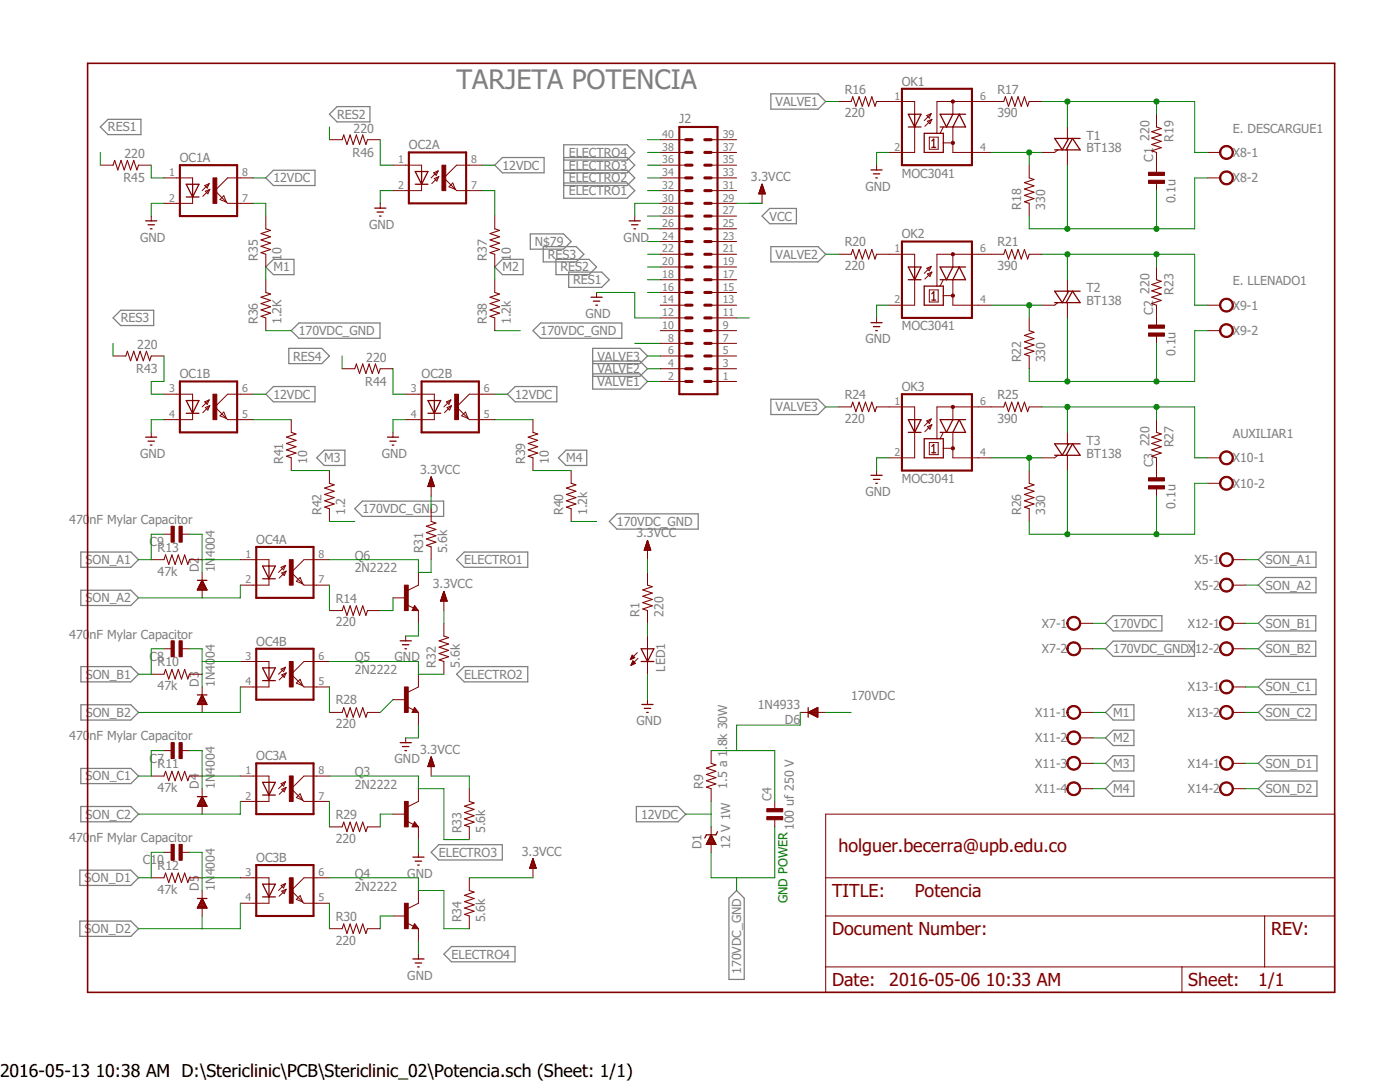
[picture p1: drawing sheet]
<svg xmlns="http://www.w3.org/2000/svg" width="279mm" height="216mm" viewBox="0 0 279 216" stroke-linecap="round" stroke-linejoin="round" font-family="sans-serif">
<defs><g id="words">
<text font-size="5.4" fill="#808080" x="91.1" y="17.7">TARJETA POTENCIA</text>
<g font-size="3.6" fill="#800000">
<text x="167.3" y="170.1">holguer.becerra@upb.edu.co</text>
<text x="166" y="179">TITLE:</text>
<text x="182.6" y="179">Potencia</text>
<text x="166" y="186.6">Document Number:</text>
<text x="253.7" y="186.6">REV:</text>
<text x="166" y="196.7">Date:</text>
<text x="177.5" y="196.7">2016-05-06</text>
<text x="196.8" y="196.7">10:33 AM</text>
<text x="237.1" y="196.7">Sheet:</text>
<text x="251.1" y="196.7">1/1</text>
</g>
<g font-size="3.5">
<text x="0" y="214.9">2016-05-13</text>
<text x="19.1" y="214.9">10:38 AM D:\Stericlinic\PCB\Stericlinic_02\Potencia.sch (Sheet: 1/1)</text>
</g>
<g font-size="2.5" fill="#808080">
<text x="180" y="17.1">OK1</text>
<text x="67.3" y="23.7">RES2</text>
<text x="154.8" y="21.1">VALVE1</text>
<text x="168.6" y="23.4">220</text>
<text x="168.6" y="18.7">R16</text>
<text x="199.1" y="23.4">390</text>
<text x="199.1" y="18.7">R17</text>
<text x="21.5" y="26.2">RES1</text>
<text x="70.6" y="26.5">220</text>
<text x="81.6" y="29.8">OC2A</text>
<text x="135.6" y="24.4">J2</text>
<text x="216.8" y="27.9">T1</text>
<text x="229.4" y="28.1" transform="rotate(-90 229.4 28.1)">220</text>
<text x="234.2" y="28.3" transform="rotate(-90 234.2 28.3)">R19</text>
<text x="246" y="26.5">E. DESCARGUE1</text>
<text x="24.8" y="31.6">220</text>
<text x="35.9" y="32.3">OC1A</text>
<text x="70.4" y="31.2">R46</text>
<text x="100.3" y="33.8">12VDC</text>
<text x="113.5" y="33.8">ELECTRO3</text>
<text x="113.5" y="31.3">ELECTRO4</text>
<text x="180" y="35.4">MOC3041</text>
<text x="216.8" y="30.4">BT138</text>
<text x="230.2" y="32.3" transform="rotate(-90 230.2 32.3)">C1</text>
<text x="246" y="31.3">X8-1</text>
<text x="24.7" y="36.3">R45</text>
<text x="54.6" y="36.4">12VDC</text>
<text x="113.5" y="38.9">ELECTRO1</text>
<text x="113.5" y="36.4">ELECTRO2</text>
<text x="149.9" y="36.1">3.3VCC</text>
<text x="172.7" y="38">GND</text>
<text x="203.8" y="41.8" transform="rotate(-90 203.8 41.8)">R18</text>
<text x="208.6" y="41.8" transform="rotate(-90 208.6 41.8)">330</text>
<text x="234.6" y="40.6" transform="rotate(-90 234.6 40.6)">0.1u</text>
<text x="246" y="36.4">X8-2</text>
<text x="73.7" y="45.7">GND</text>
<text x="153.6" y="44">VCC</text>
<text x="180" y="47.6">OK2</text>
<text x="28" y="48.2">GND</text>
<text x="51.4" y="52" transform="rotate(-90 51.4 52)">R35</text>
<text x="56.2" y="52" transform="rotate(-90 56.2 52)">10</text>
<text x="97.2" y="52" transform="rotate(-90 97.2 52)">R37</text>
<text x="101.9" y="52" transform="rotate(-90 101.9 52)">10</text>
<text x="106.7" y="49.1">N$79</text>
<text x="109.3" y="51.6">RES3</text>
<text x="124.5" y="48.2">GND</text>
<text x="154.8" y="51.6">VALVE2</text>
<text x="168.6" y="53.9">220</text>
<text x="168.6" y="49.1">R20</text>
<text x="199.1" y="53.9">390</text>
<text x="199.1" y="49.1">R21</text>
<text x="54.6" y="54.2">M1</text>
<text x="100.3" y="54.2">M2</text>
<text x="111.8" y="54.2">RES2</text>
<text x="114.4" y="56.7">RES1</text>
<text x="216.8" y="58.3">T2</text>
<text x="229.4" y="58.6" transform="rotate(-90 229.4 58.6)">220</text>
<text x="234.2" y="58.8" transform="rotate(-90 234.2 58.8)">R23</text>
<text x="246" y="57">E. LLENADO1</text>
<text x="24.1" y="64.3">RES3</text>
<text x="51.4" y="64.7" transform="rotate(-90 51.4 64.7)">R36</text>
<text x="56.2" y="64.7" transform="rotate(-90 56.2 64.7)">1.2K</text>
<text x="97.2" y="64.7" transform="rotate(-90 97.2 64.7)">R38</text>
<text x="101.9" y="64.7" transform="rotate(-90 101.9 64.7)">1.2k</text>
<text x="116.8" y="63.4">GND</text>
<text x="180" y="65.9">MOC3041</text>
<text x="216.8" y="60.9">BT138</text>
<text x="230.2" y="62.8" transform="rotate(-90 230.2 62.8)">C2</text>
<text x="246" y="61.8">X9-1</text>
<text x="27.4" y="69.6">220</text>
<text x="58.5" y="71.9">RES4</text>
<text x="59.6" y="66.9">170VDC_GND</text>
<text x="107.9" y="66.9">170VDC_GND</text>
<text x="119.2" y="71.9">VALVE3</text>
<text x="172.7" y="68.5">GND</text>
<text x="234.6" y="71" transform="rotate(-90 234.6 71)">0.1u</text>
<text x="246" y="66.9">X9-2</text>
<text x="27.2" y="74.4">R43</text>
<text x="35.9" y="75.5">OC1B</text>
<text x="72.9" y="77">R44</text>
<text x="73.1" y="72.2">220</text>
<text x="84.1" y="75.5">OC2B</text>
<text x="119.2" y="77">VALVE1</text>
<text x="119.2" y="74.5">VALVE2</text>
<text x="203.8" y="72.3" transform="rotate(-90 203.8 72.3)">R22</text>
<text x="208.6" y="72.3" transform="rotate(-90 208.6 72.3)">330</text>
<text x="54.6" y="79.6">12VDC</text>
<text x="102.8" y="79.6">12VDC</text>
<text x="154.8" y="82.1">VALVE3</text>
<text x="168.6" y="79.6">R24</text>
<text x="180" y="78.1">OK3</text>
<text x="199.1" y="79.6">R25</text>
<text x="168.6" y="84.4">220</text>
<text x="199.1" y="84.4">390</text>
<text x="216.8" y="88.8">T3</text>
<text x="229.4" y="89.1" transform="rotate(-90 229.4 89.1)">220</text>
<text x="234.2" y="89.3" transform="rotate(-90 234.2 89.3)">R27</text>
<text x="246" y="87.4">AUXILIAR1</text>
<text x="28" y="91.4">GND</text>
<text x="56.5" y="92.6" transform="rotate(-90 56.5 92.6)">R41</text>
<text x="61.3" y="92.6" transform="rotate(-90 61.3 92.6)">10</text>
<text x="64.7" y="92.2">M3</text>
<text x="76.2" y="91.4">GND</text>
<text x="83.8" y="94.5">3.3VCC</text>
<text x="104.8" y="92.6" transform="rotate(-90 104.8 92.6)">R39</text>
<text x="109.5" y="92.6" transform="rotate(-90 109.5 92.6)">10</text>
<text x="113" y="92.2">M4</text>
<text x="216.8" y="91.4">BT138</text>
<text x="230.2" y="93.3" transform="rotate(-90 230.2 93.3)">C3</text>
<text x="246" y="92.2">X10-1</text>
<text x="172.7" y="99">GND</text>
<text x="180" y="96.4">MOC3041</text>
<text x="234.6" y="101.5" transform="rotate(-90 234.6 101.5)">0.1u</text>
<text x="246" y="97.3">X10-2</text>
<text x="13.8" y="104.6">470</text>
<text x="17.9" y="104.6">nF Mylar Capacitor</text>
<text x="64.1" y="102.8" transform="rotate(-90 64.1 102.8)">R42</text>
<text x="68.9" y="102.8" transform="rotate(-90 68.9 102.8)">1.2</text>
<text x="72.3" y="102.4">170VDC_GND</text>
<text x="112.4" y="102.8" transform="rotate(-90 112.4 102.8)">R40</text>
<text x="117.2" y="102.8" transform="rotate(-90 117.2 102.8)">1.2k</text>
<text x="123.1" y="104.9">170VDC_GND</text>
<text x="127" y="107.2">3.3VCC</text>
<text x="203.8" y="102.8" transform="rotate(-90 203.8 102.8)">R26</text>
<text x="208.6" y="102.8" transform="rotate(-90 208.6 102.8)">330</text>
<text x="17.1" y="112.6">SON_A1</text>
<text x="29.9" y="109">C9</text>
<text x="31.5" y="110.1">R13</text>
<text x="42.9" y="111.2" transform="rotate(-90 42.9 111.2)">4004</text>
<text x="51.1" y="108.5">OC4A</text>
<text x="70.8" y="111.7">Q6</text>
<text x="84.5" y="110.4" transform="rotate(-90 84.5 110.4)">R31</text>
<text x="89.2" y="110.4" transform="rotate(-90 89.2 110.4)">5.6k</text>
<text x="92.7" y="112.6">ELECTRO1</text>
<text x="238.4" y="112.6">X5-1</text>
<text x="252.6" y="112.6">SON_A1</text>
<text x="31.5" y="114.8">47k</text>
<text x="39.7" y="114.2" transform="rotate(-90 39.7 114.2)">D2</text>
<text x="42.9" y="114.2" transform="rotate(-90 42.9 114.2)">1N</text>
<text x="70.8" y="114.2">2N2222</text>
<text x="86.4" y="117.4">3.3VCC</text>
<text x="238.4" y="117.6">X5-2</text>
<text x="252.6" y="117.6">SON_A2</text>
<text x="17.1" y="120.2">SON_A2</text>
<text x="67" y="125">220</text>
<text x="67" y="120.2">R14</text>
<text x="127.6" y="123.1" transform="rotate(-90 127.6 123.1)">R1</text>
<text x="132.4" y="123.1" transform="rotate(-90 132.4 123.1)">220</text>
<text x="207.9" y="125.3">X7-1</text>
<text x="222.2" y="125.3">170VDC</text>
<text x="237.1" y="125.3">X12-1</text>
<text x="252.6" y="125.3">SON_B1</text>
<text x="13.8" y="127.4">470</text>
<text x="17.9" y="127.4">nF Mylar Capacitor</text>
<text x="29.9" y="131.9">C8</text>
<text x="42.9" y="131.3" transform="rotate(-90 42.9 131.3)">04</text>
<text x="51.1" y="128.8">OC4B</text>
<text x="70.8" y="132">Q5</text>
<text x="78.7" y="132">GND</text>
<text x="207.9" y="130.3">X7-2</text>
<text x="222.2" y="130.3">170VDC_GNDX</text>
<text x="238.5" y="130.3">12-2</text>
<text x="252.6" y="130.3">SON_B2</text>
<text x="17.1" y="135.4">SON_B1</text>
<text x="31.5" y="137.7">47k</text>
<text x="31.5" y="132.9">R10</text>
<text x="39.7" y="137.1" transform="rotate(-90 39.7 137.1)">D3</text>
<text x="42.9" y="137.1" transform="rotate(-90 42.9 137.1)">1N40</text>
<text x="70.8" y="134.5">2N2222</text>
<text x="87" y="133.3" transform="rotate(-90 87 133.3)">R32</text>
<text x="91.8" y="133.3" transform="rotate(-90 91.8 133.3)">5.6k</text>
<text x="92.7" y="135.4">ELECTRO2</text>
<text x="132.8" y="134" transform="rotate(-90 132.8 134)">LED1</text>
<text x="237.1" y="138">X13-1</text>
<text x="252.6" y="138">SON_C1</text>
<text x="17.1" y="143">SON_B2</text>
<text x="67" y="140.6">R28</text>
<text x="151.2" y="141.4">1N4933</text>
<text x="169.9" y="139.6">170VDC</text>
<text x="206.6" y="143">X11-1</text>
<text x="222.2" y="143">M1</text>
<text x="237.1" y="143">X13-2</text>
<text x="252.6" y="143">SON_C2</text>
<text x="13.8" y="147.7">470</text>
<text x="17.9" y="147.7">nF Mylar Capacitor</text>
<text x="67" y="145.3">220</text>
<text x="127" y="144.7">GND</text>
<text x="145.1" y="149.7" transform="rotate(-90 145.1 149.7)">.8k 30W</text>
<text x="156.6" y="144.6">D6</text>
<text x="206.6" y="148.1">X11-2</text>
<text x="222.2" y="148.1">M2</text>
<text x="17.1" y="155.7">SON_C1</text>
<text x="29.9" y="152.2">C7</text>
<text x="31.5" y="153.3">R11</text>
<text x="42.9" y="154.4" transform="rotate(-90 42.9 154.4)">4004</text>
<text x="51.1" y="151.7">OC3A</text>
<text x="70.8" y="154.8">Q3</text>
<text x="78.7" y="152.3">GND</text>
<text x="83.8" y="150.4">3.3VCC</text>
<text x="206.6" y="153.2">X11-3</text>
<text x="222.2" y="153.2">M3</text>
<text x="237.1" y="153.2">X14-1</text>
<text x="252.6" y="153.2">SON_D1</text>
<text x="31.5" y="158">47k</text>
<text x="39.7" y="157.4" transform="rotate(-90 39.7 157.4)">D4</text>
<text x="42.9" y="157.4" transform="rotate(-90 42.9 157.4)">1N</text>
<text x="70.8" y="157.4">2N2222</text>
<text x="140.3" y="157.4" transform="rotate(-90 140.3 157.4)">R9</text>
<text x="145.1" y="157.4" transform="rotate(-90 145.1 157.4)">1.5 a 1</text>
<text x="154" y="159.9" transform="rotate(-90 154 159.9)">C4</text>
<text x="206.6" y="158.3">X11-4</text>
<text x="222.2" y="158.3">M4</text>
<text x="237.1" y="158.3">X14-2</text>
<text x="252.6" y="158.3">SON_D2</text>
<text x="17.1" y="163.4">SON_C2</text>
<text x="67" y="163.4">R29</text>
<text x="92.1" y="166.3" transform="rotate(-90 92.1 166.3)">R33</text>
<text x="96.8" y="166.3" transform="rotate(-90 96.8 166.3)">5.6k</text>
<text x="127.9" y="163.4">12VDC</text>
<text x="158.4" y="165.6" transform="rotate(-90 158.4 165.6)">100 uf 250 V</text>
<text x="13.8" y="168.1">470</text>
<text x="17.9" y="168.1">nF Mylar Capacitor</text>
<text x="28.5" y="172.5">C10</text>
<text x="31.5" y="173.6">R12</text>
<text x="51.1" y="172">OC3B</text>
<text x="67" y="168.2">220</text>
<text x="87.6" y="171">ELECTRO3</text>
<text x="104.1" y="170.7">3.3VCC</text>
<text x="140" y="169.4" transform="rotate(-90 140 169.4)">D1</text>
<text x="145.7" y="169.4" transform="rotate(-90 145.7 169.4)">12 V 1W</text>
<text x="16.9" y="176">SON_D1</text>
<text x="31.5" y="178.3">47k</text>
<text x="39.7" y="177.7" transform="rotate(-90 39.7 177.7)">D5</text>
<text x="42.9" y="177.7" transform="rotate(-90 42.9 177.7)">1N</text>
<text x="42.9" y="174.7" transform="rotate(-90 42.9 174.7)">4004</text>
<text x="70.8" y="177.7">2N2222</text>
<text x="70.8" y="175.2">Q4</text>
<text x="81.3" y="175.2">GND</text>
<text x="67" y="183.7">R30</text>
<text x="92.1" y="184" transform="rotate(-90 92.1 184)">R34</text>
<text x="96.8" y="184" transform="rotate(-90 96.8 184)">5.6k</text>
<text x="16.9" y="186.2">SON_D2</text>
<text x="67" y="188.5">220</text>
<text x="90.1" y="191.3">ELECTRO4</text>
<text x="81.3" y="195.5">GND</text>
<text x="147.9" y="194.4" transform="rotate(-90 147.9 194.4)">170VDC_GND</text>
</g>
<text font-size="2.5" fill="#008000" x="157.2" y="180.2" transform="rotate(-90 157.2 180.2)">GND POWER</text>
<g font-size="2.1" fill="#808080">
<text x="178.5" y="19.9">1</text>
<text x="195.6" y="19.9">6</text>
<text x="132.2" y="27.5">40</text>
<text x="144.3" y="27.5">39</text>
<text x="33.7" y="35.1">1</text>
<text x="48.3" y="35.1">8</text>
<text x="79.5" y="32.6">1</text>
<text x="94" y="32.6">8</text>
<text x="132.2" y="35.1">34</text>
<text x="132.2" y="32.6">36</text>
<text x="132.2" y="30.1">38</text>
<text x="144.3" y="35.1">33</text>
<text x="144.3" y="32.6">35</text>
<text x="144.3" y="30.1">37</text>
<text x="178.5" y="30.1">2</text>
<text x="195.6" y="30.1">4</text>
<text x="33.7" y="40.2">2</text>
<text x="48.3" y="40.2">7</text>
<text x="79.5" y="37.7">2</text>
<text x="94" y="37.7">7</text>
<text x="132.2" y="40.2">30</text>
<text x="132.2" y="37.7">32</text>
<text x="144.3" y="40.2">29</text>
<text x="144.3" y="37.7">31</text>
<text x="132.2" y="47.8">24</text>
<text x="132.2" y="45.3">26</text>
<text x="132.2" y="42.8">28</text>
<text x="144.3" y="47.8">23</text>
<text x="144.3" y="45.3">25</text>
<text x="144.3" y="42.8">27</text>
<text x="132.2" y="52.9">20</text>
<text x="132.2" y="50.4">22</text>
<text x="144.3" y="52.9">19</text>
<text x="144.3" y="50.4">21</text>
<text x="178.5" y="50.4">1</text>
<text x="195.6" y="50.4">6</text>
<text x="132.2" y="58">16</text>
<text x="132.2" y="55.5">18</text>
<text x="144.3" y="58">15</text>
<text x="144.3" y="55.5">17</text>
<text x="132.2" y="65.6">10</text>
<text x="132.2" y="63.1">12</text>
<text x="132.2" y="60.5">14</text>
<text x="144.3" y="65.6">9</text>
<text x="144.3" y="63.1">11</text>
<text x="144.3" y="60.5">13</text>
<text x="178.5" y="60.5">2</text>
<text x="195.6" y="60.5">4</text>
<text x="133.3" y="70.7">6</text>
<text x="133.3" y="68.2">8</text>
<text x="144.3" y="70.7">5</text>
<text x="144.3" y="68.2">7</text>
<text x="133.3" y="75.8">2</text>
<text x="133.3" y="73.2">4</text>
<text x="144.3" y="75.8">1</text>
<text x="144.3" y="73.2">3</text>
<text x="33.7" y="78.3">3</text>
<text x="33.7" y="83.4">4</text>
<text x="48.3" y="83.4">5</text>
<text x="48.3" y="78.3">6</text>
<text x="82" y="78.3">3</text>
<text x="82" y="83.4">4</text>
<text x="96.6" y="83.4">5</text>
<text x="96.6" y="78.3">6</text>
<text x="178.5" y="80.8">1</text>
<text x="195.6" y="80.8">6</text>
<text x="178.5" y="91">2</text>
<text x="195.6" y="91">4</text>
<text x="49" y="111.3">1</text>
<text x="63.6" y="111.3">8</text>
<text x="49" y="116.4">2</text>
<text x="63.6" y="116.4">7</text>
<text x="49" y="131.6">3</text>
<text x="63.6" y="131.6">6</text>
<text x="49" y="136.7">4</text>
<text x="63.6" y="136.7">5</text>
<text x="49" y="154.5">1</text>
<text x="63.6" y="154.5">8</text>
<text x="49" y="159.6">2</text>
<text x="63.6" y="159.6">7</text>
<text x="49" y="174.8">3</text>
<text x="49" y="179.9">4</text>
<text x="63.6" y="179.9">5</text>
<text x="63.6" y="174.8">6</text>
</g>
</g></defs>
<g fill="none" stroke="#808080" stroke-width=".25">
<path d="M153.8 18.7h9.5l1.5 1.6-1.5 1.5h-9.5zM20 25.3l1.5-1.5h6.6v3.1h-6.6zM53 35.5l1.6-1.5h8.3v3h-8.3zM65.7 22.8l1.6-1.5h6.5v3h-6.5zM98.7 33l1.6-1.6h8.3v3.1h-8.3zM112.5 34h12.7l1.5 1.5-1.5 1.5h-12.7M112.5 31.4h12.7l1.5 1.6-1.5 1.5h-12.7M112.5 31.9h12.7l1.5-1.5-1.5-1.5h-12.7v10.7h12.7l1.5-1.6-1.5-1.5h-12.7M53 53.3l1.6-1.5h4.1v3h-4.1zM100.3 51.8h4.1v3h-4.1l-1.6-1.5zM105.8 46.7h6.7l1.5 1.5-1.5 1.5h-6.7zM108.4 49.2h6.6l1.5 1.5-1.5 1.6h-6.6z"/>
<path d="M111 51.8h6.5l1.6 1.5-1.6 1.5h-6.5zM113.5 54.3h6.6l1.5 1.5-1.5 1.5h-6.6zM153.6 41.6h5.3v3h-5.3l-1.5-1.5zM153.8 49.2h9.5l1.5 1.5-1.5 1.6h-9.5zM22.6 63.4l1.5-1.5h6.6v3.1h-6.6zM54.6 77.1h8.3v3.1h-8.3l-1.6-1.5zM57.6 69.5h6.6l1.5 1.5-1.5 1.6h-6.6zM58.1 66l1.5-1.5h16.2v3h-16.2zM102.8 77.1h8.3v3.1h-8.3l-1.5-1.5zM106.4 66l1.5-1.5h16.2v3h-16.2zM118.3 72.6h9.4l1.5-1.6-1.5-1.5h-9.4v8.1h9.4l1.5-1.5-1.5-1.5h-9.4M118.3 72.1h9.4l1.5 1.5-1.5 1.5h-9.4"/>
<path d="M153.8 79.7h9.5l1.5 1.5-1.5 1.5h-9.5zM64.7 89.8h4.1v3.1h-4.1l-1.5-1.5zM72.3 100h16.2v3h-16.2l-1.5-1.5zM113 89.8h4.1v3.1h-4.1l-1.6-1.5zM16.1 110.2h10l1.5 1.5-1.5 1.5h-10zM16.1 117.8h10l1.5 1.5-1.5 1.5h-10zM92.6 110.2h12.7v3h-12.7l-1.5-1.5zM123.1 102.5h16.2v3.1h-16.2l-1.5-1.5zM251.1 111.7l1.5-1.5h10v3h-10zM251.1 116.8l1.5-1.6h10v3.1h-10zM16.2 133h9.9l1.5 1.5-1.5 1.6h-9.9zM91.1 134.5l1.5-1.5h12.7v3.1h-12.7z"/>
<path d="M220.6 129.5l1.6-1.6h16.2v3.1h-16.2zM222.2 122.9h9.7v3h-9.7l-1.6-1.5zM251.1 137.1l1.5-1.5h10v3h-10zM252.6 127.9h10v3.1h-10l-1.5-1.5zM252.6 122.9h10v3h-10l-1.5-1.5zM16.1 153.3h10l1.5 1.6-1.5 1.5h-10zM16.2 140.6h9.9l1.5 1.6-1.5 1.5h-9.9zM220.6 142.2l1.6-1.6h4.1v3.1h-4.1zM220.6 147.2l1.6-1.5h4.1v3.1h-4.1zM220.6 152.3l1.6-1.5h4.1v3h-4.1zM222.2 155.9h4.1v3h-4.1l-1.6-1.5zM252.6 140.6h10v3.1h-10l-1.5-1.5z"/>
<path d="M252.6 150.8h10.2v3h-10.2l-1.5-1.5zM252.6 155.9h10.2v3h-10.2l-1.5-1.5zM15.9 173.6h10.2l1.5 1.6-1.5 1.5h-10.2zM16.1 160.9h10l1.5 1.6-1.5 1.5h-10zM86 170.1l1.6-1.5h12.6v3h-12.6zM127 160.9h8.3l1.5 1.6-1.5 1.5h-8.3zM147 177.7l1.5 1.5v16.2h-3v-16.2zM15.9 183.8h10.2l1.5 1.5-1.5 1.5h-10.2zM88.6 190.4l1.5-1.5h12.7v3h-12.7z"/>
</g>
<g fill="none" stroke="#800000" stroke-width=".2">
<path d="M20 33h2.6M27.6 33h2.6M32.7 35.5h5.7v1.3M38.4 39.3v1.3h-5.7M40.9 37l.8-.4-.3 .9zM41 38.2l.9-.4-.4 .9zM41.7 36.6l-1.4 1.4M41.9 37.8l-1.4 1.4M44.7 39.1l.5 1.2-1.3-.5zM50.5 35.5h-5.1l-2.5 2.5 2.5 2.6h5.1M65.7 27.9h2.6M73.3 27.9h2.6"/>
<path d="M78.4 33h5.7v1.2M84.1 36.8v1.2h-5.7M86.6 34.5l.8-.4-.3 .9zM86.7 35.6l.9-.4-.4 .9zM87.4 34.1l-1.4 1.4M87.6 35.2l-1.4 1.4M89.6 37.3l.8-.8 .5 1.3zM96.2 33h-5.1l-2.5 2.5 2.5 2.5h5.1M131.8 30.4h5M131.8 35.5h5M131.8 38h5M131.8 33h5"/>
<path d="M131.8 27.9h5M141.9 30.4h5.1M141.9 35.5h5.1M141.9 38h5.1M141.9 33h5.1M141.9 27.9h5.1M151.5 38.6h1.2M151.5 38.4h1.1M151.6 38.3h1M151.6 38.2h.9M151.6 38.1h.9M151.7 38h.8"/>
<path d="M151.7 37.8h.7M151.8 37.7h.6M151.8 37.6h.6M151.8 37.5h.5M151.9 37.4h.4M151.9 37.2h.3M152 37.1h.2M152 37h.1M152 36.9h.1M152.1 38v2.6M152.1 36.8l.6 1.9h-1.3zM167.3 20.3h2.6"/>
<path d="M174.9 20.3h7.6v2.5M174.9 33v.9M182.5 25.3v5.1h-5M185 23.1l.8-.4-.3 .9zM185.1 24.2l.9-.4-.4 .9zM185.5 27.4h1.7v2.4h-1.7zM185.8 22.7l-1.4 1.4M186 23.8l-1.4 1.4M188.3 25.3l-.7 1.3M188.3 28.5h1.9M190.2 20.3v2.5M190.2 25.3v5.1h7.6"/>
<path d="M200.3 20.3h-13.3v6.3M205.4 20.3h2.5M205.4 33v2.5M211.1 29.9l-.6 .5h-2.6M213 25.3v2.6M213 29.9v3.1M230.8 22.8v2.5M230.8 30.4v4.3M230.8 36.3v1.7M241 30.4h2.5M241 35.5h2.5M30.2 43.1v1"/>
<path d="M53 43.1v2.6M53 50.7v2.6M53 55.8v2.6M75.9 40.6v.9M98.7 43.1v2.6M98.7 50.7v2.6M98.7 55.8v2.6M119.1 58.4v.9M126.7 43.1v1M131.8 50.7h5M131.8 58.4h5M131.8 55.8h5"/>
<path d="M131.8 53.3h5M131.8 48.2h5M131.8 45.7h5M131.8 43.1h5M131.8 40.6h5M141.9 50.7h5.1M141.9 58.4h5.1M141.9 55.8h5.1M141.9 53.3h5.1M141.9 48.2h5.1M141.9 45.7h5.1M141.9 43.1h5.1"/>
<path d="M141.9 40.6h5.1M167.3 50.7h2.6M174.9 50.7h7.6v2.6M182.5 55.8v5.1h-5M185 53.5l.8-.4-.3 .9zM185.1 54.7l.9-.4-.4 .9zM185.5 57.8h1.7v2.5h-1.7zM185.8 53.1l-1.4 1.4M186 54.3l-1.4 1.4M188.3 55.8l-.7 1.3M188.3 59h1.9M190.2 50.7v2.6"/>
<path d="M190.2 55.8v5.1h7.6M200.3 50.7h-13.3v6.4M205.4 40.6v2.5M205.4 50.7h2.5M213 55.8v2.6M230.8 53.3v2.5M22.6 71h2.5M30.2 71h2.5M32.7 78.7h5.7v1.2M41.7 79.8l-1.4 1.4M50.5 78.7h-5.1l-2.5 2.5 2.3 2.3M53 63.4v2.6"/>
<path d="M68.3 73.6h2.5M75.9 73.6h2.5M81 78.7h5.7v1.2M90 79.8l-1.4 1.4M98.7 78.7h-5l-2.6 2.5 2.6 2.5h5M98.7 63.4v2.6M131.8 60.9h5M131.8 66h5M131.8 76.1h5M131.8 73.6h5M131.8 71h5M131.8 68.5h5"/>
<path d="M131.8 63.4h5M141.9 60.9h5.1M141.9 66h5.1M141.9 76.1h5.1M141.9 73.6h5.1M141.9 71h5.1M141.9 68.5h5.1M141.9 63.4h5.1M174.9 63.4v1M205.4 63.4v2.6M205.4 71v2.6M211.1 60.4l-.6 .5h-2.6"/>
<path d="M213 60.4v3M230.8 60.9v4.3M230.8 66.8v1.7M241 60.9h2.5M241 66h2.5M30.2 86.3v.9M38.4 82.5v1.2h-5.7M40.9 80.2l.8-.4-.3 .9zM41 81.3l.9-.4-.4 .9zM41.9 80.9l-1.4 1.4M43.9 83l.8-.8 .5 1.3zM45.2 83.5l.2 .2h5.1"/>
<path d="M58.1 83.7v2.6M58.1 91.4v2.5M65.7 93.9v2.5M78.4 86.3v.9M85.4 96.9h1.2M85.5 96.8h1.1M85.5 96.7h1.1M85.6 96.6h.9M85.6 96.5h.9M85.7 96.3h.7M85.7 96.2h.7M85.7 96.1h.7"/>
<path d="M85.8 96h.5M85.8 95.9h.5M85.9 95.7h.3M85.9 95.6h.3M85.9 95.5h.2M86 95.4h.1M86 95.2h.1M86 96.4v2.6M86 95.2l.7 1.9h-1.3zM86.7 82.5v1.2h-5.7M89.1 80.2l.9-.4-.4 .9zM89.2 81.3l.9-.4-.4 .9z"/>
<path d="M90.1 80.9l-1.4 1.4M92.9 82.2l.5 1.3-1.3-.5zM106.4 83.7v2.6M106.4 91.4v2.5M114 93.9v2.5M167.3 81.2h2.6M174.9 81.2h7.6v2.5M174.9 93.9v.9M182.5 86.3v5.1h-5M185 84l.8-.4-.3 .9zM185.1 85.1l.9-.3-.4 .8zM185.5 88.3h1.7v2.4h-1.7z"/>
<path d="M185.8 83.6l-1.4 1.4M186 84.8l-1.4 1.3M188.3 86.3l-.7 1.2M188.3 89.5h1.9M190.2 81.2v2.5M190.2 86.3v5.1h7.6M200.3 81.2h-13.3v6.3M205.4 93.9v2.5M205.4 81.2h2.5M211.1 90.8l-.6 .6h-2.6M213 86.3v2.5M213 90.8v3.1"/>
<path d="M230.8 83.7v2.6M230.8 91.4v4.3M230.8 97.3v1.7M241 91.4h2.5M241 96.4h2.5M30.2 111.7h2.5M32.7 106.6h1.9M35.9 106.6h1.9M37.8 111.7h2.5M39.5 117.6h1.7M39.5 117.5h1.7M39.6 117.3h1.5"/>
<path d="M39.6 117.2h1.4M39.7 117.1h1.3M39.8 117h1.1M39.8 116.8h1.1M39.9 116.7h.9M39.9 116.6h.8M40 116.5h.7M40.1 116.4h.5M40.1 116.2h.5M40.2 116.1h.3M40.2 116h.2M40.3 115.9h.1"/>
<path d="M40.3 114.2v1.6M40.3 117.7v1.6M40.3 115.8l1 1.9h-1.9zM48 111.7h5.7v1.2M53.7 115.5v1.3h-5.7M56.1 113.2l.9-.4-.4 .9zM56.2 114.3l.9-.3-.4 .9zM57 112.8l-1.4 1.4M57.1 114l-1.4 1.4M59.1 116l.8-.8 .5 1.3zM65.7 111.7h-5l-2.6 2.5 2.6 2.6h5M65.7 101.5v2.6"/>
<path d="M78.4 119.3h2.6M83.5 114.2v2.6l-2 1M86 101.5v2.6M86 109.1v2.6M88 119.9h1.2M88 119.7h1.2M88.1 119.6h1M88.1 119.5h1M88.1 119.4h.9M88.2 119.3h.8M88.2 119.1h.8M88.3 119h.6"/>
<path d="M88.3 118.9h.6M88.3 118.8h.5M88.4 118.7h.4M88.4 118.5h.4M88.5 118.4h.2M88.5 118.3h.2M88.5 118.2h.1M88.6 119.3v2.5M88.6 118l.6 1.9h-1.3zM88.6 118h.1M114 101.5v2.6M128.6 109.7h1.2"/>
<path d="M128.7 109.6h1.1M128.7 109.5h1.1M128.7 109.4h1M128.8 109.2h.9M128.8 109.1h.8M128.8 109h.8M128.9 108.9h.7M128.9 108.8h.6M129 108.6h.5M129 108.5h.4M129.1 108.4h.3M129.1 108.3h.2"/>
<path d="M129.1 108.2h.2M129.2 108h.1M129.2 107.9h.1M129.2 109.1v2.6M129.2 114.2v2.6M129.2 107.9l.7 1.9h-1.3zM205.4 101.5v2.6M246 111.7h2.6M246 116.8h2.6M30.2 134.5h2.5M32.7 129.5h1.9M35.9 129.5h1.9"/>
<path d="M37.8 134.5h2.5M39.7 140h1.3M39.7 139.9h1.3M39.8 139.8h1.1M39.9 139.6h.9M39.9 139.5h.9M40 139.4h.7M40 139.3h.6M40.1 139.1h.5M40.2 139h.3M40.2 138.9h.3M40.3 138.8h.1"/>
<path d="M40.3 138.7h.1M40.3 137.1v1.6M40.3 138.7l1 1.9h-1.9zM48 132h5.7v1.3M53.7 135.8v1.3h-5.7M56.1 133.5l.9-.4-.4 .9zM56.2 134.7l.9-.4-.4 .9zM57 133.1l-1.4 1.4M57.1 134.3l-1.4 1.4M59.1 136.3l.8-.7 .5 1.2zM65.7 132h-5l-2.6 2.5 2.6 2.6h5M65.7 121.8h2.6"/>
<path d="M73.3 121.8h2.6M78.4 139.6h2.6M81 126.9v1M81.3 120.7l1.2 .6M82.7 120.8l.8 1h-1.3zM83.5 121.8v2.6M83.5 134.5v2.6l-2 1M88.6 124.4v2.5M88.6 132v2.5M125.8 131.6h.1M125.9 131.4h.3M125.9 131.3h.6"/>
<path d="M126 131.2h.6M126 132.7h.2M126 131.1h.5M126 132.5h.4M126.1 131h.3M126.1 132.4h.6M126.1 130.8h.2M126.1 132.3h.6M126.2 130.7l.5 .5-.9 .4zM126.2 132.2h.4M126.2 132h.3M126.3 131.9h.1"/>
<path d="M126.3 131.9l.5 .5-.9 .4zM127.2 130.2l-1.4 1.4M127.3 131.4l-1.4 1.4M129.2 121.8v2.6M129.2 126.9v7.6M129.2 139.6v1M215.6 124.4h2.5M215.6 129.5h2.5M246 124.4h2.6M246 129.5h2.6M246 137.1h2.6M30.2 154.9h2.5"/>
<path d="M32.7 149.8h1.9M35.9 149.8h1.9M37.8 154.9h2.5M39.4 140.5h1.9M39.5 140.4h1.7M39.5 140.3h1.6M39.6 140.1h1.5M39.9 159.9h.9M39.9 159.8h.8M40 159.7h.7M40 159.5h.6M40.1 159.4h.5"/>
<path d="M40.2 159.3h.3M40.2 159.2h.2M40.3 159h.1M40.3 140.6v1.6M40.3 157.4v1.6M40.3 159l1 1.9h-1.9zM48 154.9h5.7v1.2M53.7 158.6v1.3h-5.7M56.1 156.4l.9-.4-.4 .9zM56.2 157.5l.9-.4-.4 .9zM57 156l-1.4 1.4M57.1 157.1l-1.4 1.4"/>
<path d="M59.9 158.4l.5 1.3-1.3-.5zM65.7 142.2h2.6M65.7 154.9h-5l-2.6 2.5 2.6 2.5h5M73.3 142.2h2.6M81 147.2v1M81.3 141l1.2 .6M82.7 141.1l.8 1.1h-1.3zM83.5 157.4v2.5l-2 1M83.5 142.2v2.5M85.4 152.9h1.3M85.5 152.8h1.1M85.5 152.7h1.1"/>
<path d="M85.6 152.5h1M85.6 152.4h.9M85.6 152.3h.9M85.7 152.2h.7M85.7 152.1h.7M85.7 151.9h.7M85.8 151.8h.5M85.8 151.7h.5M85.9 151.6h.3M85.9 151.4h.3M86 151.3h.1M86 151.2h.1"/>
<path d="M86 151.1h.1M86 152.3v2.6M86 151l.7 2h-1.3zM93.7 157.4v2.5M141.9 149.8v2.5M141.9 157.4v2.5M154.6 159.9v1.9M159.7 142.2h1.6M161.3 142.2h1.9M161.5 142h1.7M161.6 142.3h1.6M161.7 141.9h1.5"/>
<path d="M161.8 142.4h1.4M162 141.8h1.2M162.1 142.5h1.1M162.2 141.7h1M162.3 142.6h.9M162.5 141.6h.7M162.5 142.8h.7M162.7 141.4h.5M162.8 142.9h.4M162.9 141.3h.3M163 143h.2M163.2 141.2h.1"/>
<path d="M163.2 142.2h1.6M163.2 141.2v1.9l-1.9-.9M163.2 141.2l-1.9 1M215.6 142.2h2.5M215.6 147.2h2.5M215.6 152.3h2.5M215.6 157.4h2.5M246 142.2h2.6M246 152.3h2.6M246 157.4h2.6M30.2 175.2h2.5M32.7 170.1h1.9"/>
<path d="M35.9 170.1h1.9M37.8 175.2h2.5M39.5 160.7h1.7M39.5 160.6h1.7M39.6 160.5h1.5M39.6 160.4h1.4M39.7 160.3h1.3M39.8 160.1h1.1M39.8 160h1.1M40 179.9h.7M40.1 179.8h.5M40.1 179.7h.4"/>
<path d="M40.2 179.6h.3M40.3 179.4h.1M40.3 179.3h.1M40.3 160.9v1.6M40.3 177.7v1.6M40.3 179.3l1 1.9h-1.9zM48 175.2h5.7v1.2M53.7 179v1.2h-5.7M56.1 176.7l.9-.4-.4 .9zM56.2 177.8l.9-.4-.4 .9zM57 176.3l-1.4 1.4M57.1 177.4l-1.4 1.4"/>
<path d="M59.9 178.7l.5 1.3-1.3-.5zM65.7 175.2h-5l-2.6 2.5 2.6 2.5h5M65.7 165h2.6M73.3 165h2.6M78.4 162.5h2.6M81.3 163.9l1.2 .6M82.7 164l.8 1h-1.3zM83.5 165v2.5M83.5 170.1v.9M83.5 177.7v2.5l-2 1.1M93.7 165v2.5M93.7 175.2v2.5"/>
<path d="M105.8 173.2h1.2M105.8 173h1.1M105.8 172.9h1.1M105.9 172.8h.9M105.9 172.7h.9M106 172.6h.8M106 172.4h.7M106 172.3h.7M106.1 172.2h.6M106.1 172.1h.5M106.2 172h.4M106.2 171.8h.3"/>
<path d="M106.2 171.7h.3M106.3 171.6h.1M106.3 171.5h.1M106.4 172.6v2.6M106.4 171.3l.6 1.9h-1.3zM106.4 171.4h.1M141 168.3h1.8M141.1 168.2h1.6M141.2 168.1h1.5M141.2 168h1.4M141.3 167.9h1.3M141.4 167.7h1.1"/>
<path d="M141.4 167.6h1M141.5 167.5h.9M141.5 167.4h.8M141.6 167.3h.7M141.6 167.1h.6M141.7 167h.4M141.8 166.9h.3M141.8 166.8h.2M141.9 166.6h.1M141.9 165v1.6M141.9 168.5v1.6M141.9 166.6l1 1.9h-1.9z"/>
<path d="M154.6 163.1v1.9M164.8 162.5h101.6v35.5h-101.6zM164.8 175.2h101.6M39.4 181.1h1.9M39.5 181h1.7M39.5 180.9h1.6M39.6 180.8h1.5M39.7 180.6h1.3M39.7 180.5h1.3M39.8 180.4h1.1M39.8 180.3h1M39.9 180.2h.9"/>
<path d="M40 180h.7M40.3 181.2v1.6M65.7 185.3h2.6M73.3 185.3h2.6M78.4 182.8h2.6M81.3 184.2l1.2 .6M82.7 184.3l.8 1h-1.3zM83.5 185.3v2.6M83.5 190.4v.9M93.7 182.8v2.5M164.8 182.8h101.6M164.8 192.9h101.6"/>
<path d="M235.9 192.9v5.1M252.4 182.8v10.1"/>
</g>
<g fill="none" stroke="#800000" stroke-width=".25">
<path d="M37.2 36.8h2.5l-1.3 2.5zM37.2 39.3h2.5M38.4 36.8v2.5M82.9 36.8h2.5M82.9 34.2h2.5l-1.3 2.6zM84.1 34.2v2.6M152.1 36.8l.6 1.9h-1.3zM173.8 33.9h2.2M174.3 34.7h1.3M174.8 35.5h.3M181.3 22.8h2.5l-1.3 2.5zM181.3 25.3h2.5"/>
<path d="M182.5 22.8v2.5M184.4 26.6h3.9v3.8h-3.9zM186 29.4h.7M186 28.1l.4-.4v1.7M187.6 25.3h5.1l-1.3-2.5-1.2 2.5M190.2 22.8l-1.3 2.5-1.3-2.5h5.1M210.5 29.9h5.1l-1.6-2.3-1.2 2.3M213.3 27.6l-1.3 2.3-1.5-2.3h5.1M29.1 44.1h2.2M29.5 44.9h1.3M30 45.7h.3M74.8 41.5h2.2"/>
<path d="M75.2 42.3h1.3M75.7 43.1h.4M118 59.3h2.2M125.6 44.1h2.2M126 44.9h1.3M126.5 45.7h.3M181.3 53.3h2.5l-1.3 2.5zM181.3 55.8h2.5M182.5 53.3v2.5M184.4 57.1h3.9v3.8h-3.9zM186 58.6l.4-.4v1.7M186 59.9h.7"/>
<path d="M187.6 55.8h5.1l-1.3-2.5-1.2 2.5M190.2 53.3l-1.3 2.5-1.3-2.5h5.1M213.3 58.1l-1.3 2.3-1.5-2.3h5.1M37.2 79.9h2.5l-1.3 2.6zM38.4 79.9v2.6M85.4 79.9h2.5l-1.2 2.6zM86.7 79.9v2.6M118.4 60.1h1.3M118.9 60.9h.3M173.8 64.4h2.2M174.3 65.2h1.3M174.8 66h.3"/>
<path d="M210.5 60.4h5.1l-1.6-2.3-1.2 2.3M29.1 87.2h2.2M29.5 88h1.3M30 88.8h.3M37.2 82.5h2.5M77.3 87.2h2.2M77.8 88h1.3M78.3 88.8h.3M85.4 82.5h2.5M86 95.2l.7 1.9h-1.3zM173.8 94.8h2.2M174.3 95.7h1.3"/>
<path d="M174.8 96.4h.3M181.3 83.7h2.5l-1.3 2.6zM181.3 86.3h2.5M182.5 83.7v2.6M184.4 87.5h3.9v3.9h-3.9zM186 89.1l.4-.4v1.6M186 90.3h.7M187.6 86.3h5.1l-1.3-2.6-1.2 2.6M190.2 83.7l-1.3 2.6-1.3-2.6h5.1M210.5 90.8h5.1l-1.6-2.2-1.2 2.2M213.3 88.6l-1.3 2.2-1.5-2.2h5.1M39.4 115.8h1.9"/>
<path d="M40.3 115.8l1 1.9h-1.9zM52.4 112.9h2.5l-1.2 2.6zM52.4 115.5h2.5M53.7 112.9v2.6M88.6 118l.6 1.9h-1.3zM129.2 107.9l.7 1.9h-1.3zM39.4 138.7h1.9M40.3 138.7l1 1.9h-1.9zM52.4 133.3h2.5l-1.2 2.5zM52.4 135.8h2.5M53.7 133.3v2.5M79.9 127.9h2.2"/>
<path d="M80.3 128.7h1.3M80.8 129.5h.3M82.7 121.3l.2 .3h-.4l.2-.5 .5 .6h-.7M128 129.5h2.5l-1.3 2.5zM128 132h2.5M39.4 159h1.9M40.3 159l1 1.9h-1.9zM52.4 156.1h2.5l-1.2 2.5zM52.4 158.6h2.5M53.7 156.1v2.5M79.9 148.2h2.2M80.3 149h1.3"/>
<path d="M80.8 149.8h.3M82.7 141.6l.2 .3h-.4l.2-.5 .5 .6h-.7M86 151l.7 2h-1.3zM128.1 140.6h2.2M128.6 141.4h1.3M129.1 142.2h.3M161.3 142.2l1.9-1v1.9zM161.3 141.2v1.9M39.4 179.3h1.9M40.3 179.3l1 1.9h-1.9zM52.4 176.4h2.5l-1.2 2.6zM52.4 179h2.5"/>
<path d="M53.7 176.4v2.6M82.4 171h2.2M82.7 164.5l.2 .2h-.4l.2-.5 .5 .7h-.7M82.9 171.8h1.2M83.4 172.6h.3M106.4 171.3l.6 1.9h-1.3zM141.9 166.6l1 1.9h-1.9zM143.2 165.9l-.3 .7h-1.9l-.3 .6M82.4 191.3h2.2M82.7 184.8l.2 .3h-.4l.2-.5 .5 .6h-.7M82.9 192.2h1.2M83.4 192.9h.3"/>
</g>
<path d="M180 17.7h14v15.3h-14zM35.9 33h11.4v10.1h-11.4zM81.6 30.4h11.4v10.2h-11.4zM135.6 25.3h7.6v53.4h-7.6zM180 48.2h14v15.2h-14zM35.9 76.1h11.4v10.2h-11.4zM84.1 76.1h11.5v10.2h-11.5zM180 78.7h14v15.2h-14zM51.1 109.1h11.5v10.2h-11.5zM51.1 129.5h11.5v10.1h-11.5zM51.1 152.3h11.5v10.2h-11.5zM51.1 172.6h11.5v10.2h-11.5z" fill="none" stroke="#800000" stroke-width=".42"/>
<g fill="#800000" stroke="#800000" stroke-width=".2">
<path d="M243.8 29.5a1.39 1.39 0 0 1 2.2 .2 1.39 1.39 0 0 1-.9 2.1 1.39 1.39 0 0 1-1.7-1.4h.2a1.14 1.14 0 0 1 1.6-1.1 1.14 1.14 0 0 1 .3 1.9 1.14 1.14 0 0 1-1.8-.5l-.1-.3h-.2z" fill-rule="evenodd"/>
<path d="M243.8 34.5a1.39 1.39 0 0 1 2.2 .3 1.39 1.39 0 0 1-.9 2 1.39 1.39 0 0 1-1.7-1.3h.2a1.14 1.14 0 0 1 1.6-1.1 1.14 1.14 0 0 1 .3 1.9 1.14 1.14 0 0 1-1.8-.5l-.1-.3h-.2z" fill-rule="evenodd"/>
<path d="M243.8 59.9a1.4 1.4 0 0 1 2.2 .3 1.4 1.4 0 0 1-.8 2 1.4 1.4 0 0 1-1.8-1.3h.2a1.14 1.14 0 0 1 1.6-1.1 1.14 1.14 0 0 1 .3 1.9 1.14 1.14 0 0 1-1.8-.5l-.1-.3h-.2z" fill-rule="evenodd"/>
<path d="M243.8 65a1.4 1.4 0 0 1 2.2 .2 1.4 1.4 0 0 1-.8 2.1 1.4 1.4 0 0 1-1.8-1.3h.2a1.14 1.14 0 0 1 1.6-1.1 1.14 1.14 0 0 1 .3 1.9 1.14 1.14 0 0 1-1.8-.5l-.1-.3h-.2z" fill-rule="evenodd"/>
<path d="M243.8 90.4a1.4 1.4 0 0 1 2.2 .2 1.4 1.4 0 0 1-.9 2.1 1.4 1.4 0 0 1-1.7-1.3h.2a1.14 1.14 0 0 1 1.6-1.1 1.14 1.14 0 0 1 .3 1.9 1.14 1.14 0 0 1-1.8-.5l-.1-.3h-.2z" fill-rule="evenodd"/>
<path d="M243.8 95.5a1.39 1.39 0 0 1 2.2 .2 1.39 1.39 0 0 1-.9 2.1 1.39 1.39 0 0 1-1.7-1.4h.2a1.14 1.14 0 0 1 1.6-1 1.14 1.14 0 0 1 .3 1.9 1.14 1.14 0 0 1-1.8-.6l-.1-.3h-.2z" fill-rule="evenodd"/>
<path d="M243.8 110.7a1.39 1.39 0 0 1 2.2 .3 1.39 1.39 0 0 1-.9 2 1.39 1.39 0 0 1-1.7-1.3h.2a1.14 1.14 0 0 1 1.6-1.1 1.14 1.14 0 0 1 .3 1.9 1.14 1.14 0 0 1-1.8-.5l-.1-.3h-.2z" fill-rule="evenodd"/>
<path d="M243.8 115.8a1.39 1.39 0 0 1 2.2 .2 1.39 1.39 0 0 1-.9 2.1 1.39 1.39 0 0 1-1.7-1.3h.2a1.14 1.14 0 0 1 1.6-1.1 1.14 1.14 0 0 1 .3 1.9 1.14 1.14 0 0 1-1.8-.6l-.1-.2h-.2z" fill-rule="evenodd"/>
<path d="M213.3 123.4a1.39 1.39 0 0 1 2.2 .3 1.39 1.39 0 0 1-.8 2 1.39 1.39 0 0 1-1.8-1.3h.2a1.15 1.15 0 0 1 1.7-1.1 1.15 1.15 0 0 1 .2 1.9 1.15 1.15 0 0 1-1.8-.5l-.1-.3h-.2z" fill-rule="evenodd"/>
<path d="M213.3 128.5a1.39 1.39 0 0 1 2.2 .2 1.39 1.39 0 0 1-.8 2.1 1.39 1.39 0 0 1-1.8-1.3h.2a1.15 1.15 0 0 1 1.7-1.1 1.15 1.15 0 0 1 .2 1.9 1.15 1.15 0 0 1-1.8-.6l-.1-.2h-.2z" fill-rule="evenodd"/>
<path d="M213.3 141.2a1.4 1.4 0 0 1 2.2 .2 1.4 1.4 0 0 1-.8 2.1 1.4 1.4 0 0 1-1.8-1.3h.2a1.15 1.15 0 0 1 1.7-1.1 1.15 1.15 0 0 1 .2 1.9 1.15 1.15 0 0 1-1.8-.6l-.1-.2h-.2z" fill-rule="evenodd"/>
<path d="M213.3 146.3a1.4 1.4 0 0 1 2.2 .2 1.4 1.4 0 0 1-.8 2.1 1.4 1.4 0 0 1-1.8-1.4h.2a1.15 1.15 0 0 1 1.7-1.1 1.15 1.15 0 0 1 .2 2 1.15 1.15 0 0 1-1.8-.6l-.1-.3h-.2z" fill-rule="evenodd"/>
<path d="M213.3 151.3a1.4 1.4 0 0 1 2.2 .3 1.4 1.4 0 0 1-.8 2 1.4 1.4 0 0 1-1.8-1.3h.2a1.15 1.15 0 0 1 1.7-1.1 1.15 1.15 0 0 1 .2 1.9 1.15 1.15 0 0 1-1.8-.5l-.1-.3h-.2z" fill-rule="evenodd"/>
<path d="M213.3 156.4a1.4 1.4 0 0 1 2.2 .3 1.4 1.4 0 0 1-.8 2 1.4 1.4 0 0 1-1.8-1.3h.2a1.15 1.15 0 0 1 1.7-1.1 1.15 1.15 0 0 1 .2 1.9 1.15 1.15 0 0 1-1.8-.5l-.1-.3h-.2z" fill-rule="evenodd"/>
<path d="M243.8 123.4a1.39 1.39 0 0 1 2.2 .3 1.39 1.39 0 0 1-.9 2 1.39 1.39 0 0 1-1.7-1.3h.2a1.14 1.14 0 0 1 1.6-1.1 1.14 1.14 0 0 1 .3 1.9 1.14 1.14 0 0 1-1.8-.5l-.1-.3h-.2z" fill-rule="evenodd"/>
<path d="M243.8 128.5a1.39 1.39 0 0 1 2.2 .2 1.39 1.39 0 0 1-.9 2.1 1.39 1.39 0 0 1-1.7-1.3h.2a1.14 1.14 0 0 1 1.6-1.1 1.14 1.14 0 0 1 .3 1.9 1.14 1.14 0 0 1-1.8-.6l-.1-.2h-.2z" fill-rule="evenodd"/>
<path d="M243.8 136.1a1.39 1.39 0 0 1 2.2 .3 1.39 1.39 0 0 1-.9 2 1.39 1.39 0 0 1-1.7-1.3h.2a1.14 1.14 0 0 1 1.6-1.1 1.14 1.14 0 0 1 .3 1.9 1.14 1.14 0 0 1-1.8-.5l-.1-.3h-.2z" fill-rule="evenodd"/>
<path d="M243.8 141.2a1.4 1.4 0 0 1 2.2 .2 1.4 1.4 0 0 1-.8 2.1 1.4 1.4 0 0 1-1.8-1.3h.2a1.14 1.14 0 0 1 1.6-1.1 1.14 1.14 0 0 1 .3 1.9 1.14 1.14 0 0 1-1.8-.6l-.1-.2h-.2z" fill-rule="evenodd"/>
<path d="M243.8 151.3a1.4 1.4 0 0 1 2.2 .3 1.4 1.4 0 0 1-.8 2 1.4 1.4 0 0 1-1.8-1.3h.2a1.14 1.14 0 0 1 1.6-1.1 1.14 1.14 0 0 1 .3 1.9 1.14 1.14 0 0 1-1.8-.5l-.1-.3h-.2z" fill-rule="evenodd"/>
<path d="M243.8 156.4a1.4 1.4 0 0 1 2.2 .3 1.4 1.4 0 0 1-.9 2 1.4 1.4 0 0 1-1.7-1.3h.2a1.14 1.14 0 0 1 1.6-1.1 1.14 1.14 0 0 1 .3 1.9 1.14 1.14 0 0 1-1.8-.5l-.1-.3h-.2z" fill-rule="evenodd"/>
<circle cx="190.2" cy="20.2" r=".33"/>
<circle cx="190.2" cy="28.5" r=".33"/>
<circle cx="190.2" cy="50.7" r=".33"/>
<circle cx="190.2" cy="59" r=".33"/>
<circle cx="190.2" cy="81.2" r=".32"/>
<circle cx="190.2" cy="89.5" r=".32"/>
</g>
<g fill="none" stroke="#800000" stroke-width=".21">
<path d="M22.6 33l.3-1 .6 1.9 .7-1.9 .6 1.9 .6-1.9 .7 1.9 .6-1.9 .6 1.9 .3-.9M68.3 27.9l.3-1 .6 1.9 .7-1.9 .6 1.9 .6-1.9 .7 1.9 .6-1.9 .6 1.9 .3-.9M169.9 20.3l.3-1 .6 1.9 .6-1.9 .7 1.9 .6-1.9 .7 1.9 .6-1.9 .6 1.9 .3-.9M200.3 20.3l.3-1 .7 1.9 .6-1.9 .6 1.9 .7-1.9 .6 1.9 .6-1.9 .7 1.9 .3-.9M205.4 35.5l1 .3-2 .6 2 .7-2 .6 2 .7-2 .6 2 .6-2 .7 1 .3M230.8 25.3l1 .4-2 .6 2 .6-2 .7 2 .6-2 .6 2 .7-2 .6 1 .3M53 45.7l1 .3-1.9 .6 1.9 .6-1.9 .7 1.9 .6-1.9 .6 1.9 .7-1.9 .6 .9 .3M53 58.4l1 .3-1.9 .6 1.9 .6-1.9 .7 1.9 .6-1.9 .6 1.9 .7-1.9 .6 .9 .3M98.7 45.7l1 .3-1.9 .6 1.9 .6-1.9 .7 1.9 .6-1.9 .6 1.9 .7-1.9 .6 .9 .3M98.7 58.4l1 .3-1.9 .6 1.9 .6-1.9 .7 1.9 .6-1.9 .6 1.9 .7-1.9 .6 .9 .3M169.9 50.7l.3-.9 .6 1.9 .6-1.9 .7 1.9 .6-1.9 .7 1.9 .6-1.9 .6 1.9 .3-1M200.3 50.7l.3-.9 .7 1.9 .6-1.9 .6 1.9 .7-1.9 .6 1.9 .6-1.9 .7 1.9 .3-1"/>
<path d="M230.8 55.8l1 .3-2 .7 2 .6-2 .6 2 .7-2 .6 2 .6-2 .7 1 .3M25.1 71l.3-.9 .7 1.9 .6-1.9 .6 1.9 .7-1.9 .6 1.9 .6-1.9 .7 1.9 .3-1M70.8 73.6l.3-1 .7 1.9 .6-1.9 .6 1.9 .7-1.9 .6 1.9 .6-1.9 .7 1.9 .3-.9M205.4 66l1 .3-2 .6 2 .7-2 .6 2 .6-2 .7 2 .6-2 .6 1 .3M58.1 86.3l1 .3-1.9 .6 1.9 .7-1.9 .6 1.9 .6-1.9 .7 1.9 .6-1.9 .6 .9 .4M65.7 96.4l1 .4-1.9 .6 1.9 .6-1.9 .7 1.9 .6-1.9 .6 1.9 .7-1.9 .6 .9 .3M106.4 86.3l.9 .3-1.9 .6 1.9 .7-1.9 .6 1.9 .6-1.9 .7 1.9 .6-1.9 .6 1 .4M114 96.4l.9 .4-1.9 .6 1.9 .6-1.9 .7 1.9 .6-1.9 .6 1.9 .7-1.9 .6 1 .3M169.9 81.2l.3-1 .6 1.9 .6-1.9 .7 1.9 .6-1.9 .7 1.9 .6-1.9 .6 1.9 .3-.9M200.3 81.2l.3-1 .7 1.9 .6-1.9 .6 1.9 .7-1.9 .6 1.9 .6-1.9 .7 1.9 .3-.9M205.4 96.4l1 .4-2 .6 2 .6-2 .7 2 .6-2 .6 2 .7-2 .6 1 .3M230.8 86.3l1 .3-2 .6 2 .7-2 .6 2 .6-2 .7 2 .6-2 .6 1 .4"/>
<path d="M32.7 111.7l.3-1 .7 1.9 .6-1.9 .6 1.9 .7-1.9 .6 1.9 .7-1.9 .6 1.9 .3-.9M86 104.1l1 .3-1.9 .6 1.9 .6-1.9 .7 1.9 .6-1.9 .6 1.9 .7-1.9 .6 .9 .3M129.2 116.8l1 .3-1.9 .6 1.9 .6-1.9 .7 1.9 .6-1.9 .6 1.9 .7-1.9 .6 .9 .3M32.7 134.5l.3-.9 .7 1.9 .6-1.9 .6 1.9 .7-1.9 .6 1.9 .7-1.9 .6 1.9 .3-1M68.3 121.8l.3-.9 .6 1.9 .7-1.9 .6 1.9 .6-1.9 .7 1.9 .6-1.9 .6 1.9 .3-1M88.6 126.9l.9 .3-1.9 .7 1.9 .6-1.9 .6 1.9 .7-1.9 .6 1.9 .6-1.9 .7 1 .3M32.7 154.9l.3-1 .7 1.9 .6-1.9 .6 1.9 .7-1.9 .6 1.9 .7-1.9 .6 1.9 .3-.9M68.3 142.2l.3-1 .6 1.9 .7-1.9 .6 1.9 .6-1.9 .7 1.9 .6-1.9 .6 1.9 .3-.9M93.7 159.9l.9 .3-1.9 .7 1.9 .6-1.9 .6 1.9 .7-1.9 .6 1.9 .6-1.9 .7 1 .3M141.9 152.3l1 .3-1.9 .7 1.9 .6-1.9 .6 1.9 .7-1.9 .6 1.9 .6-1.9 .7 .9 .3M32.7 175.2l.3-1 .7 1.9 .6-1.9 .6 1.9 .7-1.9 .6 1.9 .7-1.9 .6 1.9 .3-.9M68.3 165l.3-1 .6 1.9 .7-1.9 .6 1.9 .6-1.9 .7 1.9 .6-1.9 .6 1.9 .3-.9"/>
<path d="M93.7 177.7l.9 .3-1.9 .6 1.9 .7-1.9 .6 1.9 .7-1.9 .6 1.9 .6-1.9 .7 1 .3M68.3 185.3l.3-.9 .6 1.9 .7-1.9 .6 1.9 .6-1.9 .7 1.9 .6-1.9 .6 1.9 .3-1"/>
</g>
<g fill="#800000" stroke="#800000" stroke-width=".2">
<path d="M229.2 36h3.2v.6h-3.2z"/>
<path d="M229.2 34.4h3.2v.6h-3.2z"/>
<path d="M229.2 66.4h3.2v.7h-3.2z"/>
<path d="M229.2 64.9h3.2v.6h-3.2z"/>
<path d="M229.2 96.9h3.2v.7h-3.2z"/>
<path d="M229.2 95.3h3.2v.7h-3.2z"/>
<path d="M42.5 35.5h.8v5.1h-.8z"/>
<path d="M42.5 78.7h.8v5h-.8z"/>
<path d="M88.2 33h.8v5h-.8z"/>
<path d="M90.7 78.7h.8v5h-.8z"/>
<path d="M153 162.9h3.2v.7h-3.2z"/>
<path d="M153 161.4h3.2v.6h-3.2z"/>
<path d="M57.7 154.8h.8v5.1h-.8z"/>
<path d="M57.7 175.2h.8v5h-.8z"/>
<path d="M57.7 111.7h.8v5.1h-.8z"/>
<path d="M57.7 132h.8v5.1h-.8z"/>
<path d="M35.7 148.2h.7v3.2h-.7z"/>
<path d="M34.1 148.2h.7v3.2h-.7z"/>
<path d="M35.7 127.9h.7v3.1h-.7z"/>
<path d="M34.1 127.9h.7v3.1h-.7z"/>
<path d="M35.7 105h.7v3.2h-.7z"/>
<path d="M34.1 105h.7v3.2h-.7z"/>
<path d="M35.7 168.5h.7v3.2h-.7z"/>
<path d="M34.1 168.5h.7v3.2h-.7z"/>
<path d="M80.7 159.9h.8v5.1h-.8z"/>
<path d="M80.7 180.2h.8v5.1h-.8z"/>
<path d="M80.7 137.1h.8v5.1h-.8z"/>
<path d="M80.7 116.8h.8v5h-.8z"/>
</g>
<path d="M17.5 12.6h248.9v185.4h-248.9z" fill="none" stroke="#800000" stroke-width=".32"/>
<g fill="none" stroke="#800000" stroke-width=".61">
<path d="M136.8 38h1.3M136.8 35.5h1.3M136.8 33h1.3M136.8 30.4h1.3M136.8 27.9h1.3M140.7 38h1.2M140.7 35.5h1.2M140.7 33h1.2M140.7 30.4h1.2M140.7 27.9h1.2M136.8 58.4h1.3M136.8 55.8h1.3"/>
<path d="M136.8 53.3h1.3M136.8 50.7h1.3M136.8 48.2h1.3M136.8 45.7h1.3M136.8 43.1h1.3M136.8 40.6h1.3M140.7 58.4h1.2M140.7 55.8h1.2M140.7 53.3h1.2M140.7 50.7h1.2M140.7 48.2h1.2M140.7 45.7h1.2"/>
<path d="M140.7 43.1h1.2M140.7 40.6h1.2M136.8 66h1.3M136.8 68.5h1.3M136.8 71h1.3M136.8 73.6h1.3M136.8 76.1h1.3M136.8 63.4h1.3M136.8 60.9h1.3M140.7 66h1.2M140.7 68.5h1.2M140.7 71h1.2"/>
<path d="M140.7 73.6h1.2M140.7 76.1h1.2M140.7 63.4h1.2M140.7 60.9h1.2"/>
</g>
<g fill="none" stroke="#008000" stroke-width=".2">
<path d="M20 30.4v2.6M30.2 33v2.5h2.5M50.5 35.5h2.5M65.7 25.3v2.6M75.9 27.9v5.1h2.5M78.4 38h-2.5v2.6M96.2 38h2.5v5.1M96.2 33h2.5M129.2 30.4h2.6M129.2 38h2.6M129.2 35.5h2.6M129.2 33h2.6"/>
<path d="M129.2 27.9h2.6M164.8 20.3h2.5M177.5 30.4h-2.6v2.6M197.8 30.4h10.1M205.4 30.4v2.6M207.9 20.3h30.5v10.1h2.6M213 20.3v5M213 33v12.7M230.8 20.3v2.5M230.8 38v7.7M241 35.5h-2.6v10.2h-33v-2.6M32.7 40.6h-2.5v2.5"/>
<path d="M50.5 40.6h2.5v2.5M53 53.3v2.5M98.7 53.3v2.5M119.1 58.4h7.6v5h5.1M129.2 58.4h2.6M129.2 45.7h2.6M129.2 50.7h2.6M129.2 55.8h2.6M129.2 53.3h2.6M129.2 43.1h2.6M129.2 48.2h2.6M131.8 40.6h-5.1v2.5"/>
<path d="M147 40.6h5.1M164.8 50.7h2.5M207.9 50.7h30.5v10.2h2.6M213 50.7v5.1M230.8 50.7v2.6M22.6 68.5v2.5M32.7 71v5.1h-2.5v2.6h2.5M50.5 78.7h2.5M53 66h5.1M68.3 71v2.6M78.4 73.6v5.1h2.6M98.7 66h5.1"/>
<path d="M98.7 78.7h2.6M126.7 68.5h5.1M129.2 76.1h2.6M129.2 73.6h2.6M129.2 71h2.6M147 63.4h2.5M177.5 60.9h-2.6v2.5M197.8 60.9h10.1M205.4 60.9v2.5M213 63.4v12.7M230.8 68.5v7.6M241 66h-2.6v10.1h-33v-2.5"/>
<path d="M32.7 83.7h-2.5v2.6M50.5 83.7h7.6M58.1 93.9h7.6M81 83.7h-2.6v2.6M86 99v2.5M98.7 83.7h7.7M106.4 93.9h7.6M164.8 81.2h2.5M177.5 91.4h-2.6v2.5M197.8 91.4h10.1M205.4 91.4v2.5M207.9 81.2h30.5v10.2h2.6"/>
<path d="M213 81.2v5.1M213 93.9v12.7M230.8 81.2v2.5M230.8 99v7.6M241 96.4h-2.6v10.2h-33v-2.5M32.7 106.6h-2.5v5.1h-2.6M37.8 106.6h2.5v7.6M40.3 111.7h7.7M48 116.8v2.5h-20.4M65.7 111.7h17.8v2.5h2.5v-2.5M65.7 104.1h5.1M65.7 116.8v5"/>
<path d="M78.4 119.3v2.5h-2.5M114 104.1h5.1M129.2 111.7v2.5M248.6 111.7h2.5M248.6 116.8h2.5M32.7 129.5h-2.5v5h-2.6M37.8 129.5h2.5v7.6M40.3 132h7.7M48 137.1v5.1h-20.4M65.7 132h17.8v2.5h5.1M65.7 137.1v5.1M78.4 139.6l-2.5 2.6"/>
<path d="M83.5 124.4v2.5h-2.5M88.6 121.8v2.6M129.2 124.4v2.5M129.2 134.5v5.1M218.1 129.5h2.5M218.1 124.4h2.5M248.6 129.5h2.5M248.6 124.4h2.5M248.6 137.1h2.5M32.7 149.8h-2.5v5.1h-2.6M37.8 149.8h2.5v7.6M40.3 154.9h7.7"/>
<path d="M48 159.9v2.6h-20.4M65.7 154.9h17.8v2.5h5.1v10.1h5.1M65.7 159.9v5.1M83.5 144.7v2.5h-2.5M86 154.9h7.7v2.5M141.9 159.9v5.1M141.9 149.8h12.7v10.1M159.7 142.2v2.5h-12.7v5.1M164.8 142.2h5.1M218.1 147.2h2.5M218.1 142.2h2.5M218.1 152.3h2.5"/>
<path d="M218.1 157.4h2.5M248.6 142.2h2.5M248.6 152.3h2.5M248.6 157.4h2.5M32.7 170.1h-2.5v5.1h-2.6M37.8 170.1h2.5v7.6M40.3 175.2h7.7M65.7 175.2h17.8v2.5h5.1v7.6h5.1M78.4 162.5h-2.5v2.5M83.5 167.5v2.6M93.7 175.2h12.7M136.8 162.5h5.1"/>
<path d="M147 175.2v2.5M154.6 165v10.2h-12.7v-5.1M40.3 182.8v2.5M48 180.2v5.1h-20.4M65.7 180.2v5.1M78.4 182.8h-2.5v2.5M83.5 187.9v2.5"/>
</g>
<g fill="#008000" stroke="#008000" stroke-width=".2">
<circle cx="205.4" cy="30.4" r=".51"/>
<circle cx="213" cy="20.3" r=".51"/>
<circle cx="230.8" cy="20.3" r=".51"/>
<circle cx="213" cy="45.7" r=".51"/>
<circle cx="230.8" cy="45.7" r=".51"/>
<circle cx="205.4" cy="60.9" r=".51"/>
<circle cx="213" cy="50.7" r=".51"/>
<circle cx="230.8" cy="50.7" r=".51"/>
<circle cx="213" cy="76.1" r=".51"/>
<circle cx="230.8" cy="76.1" r=".51"/>
<circle cx="205.4" cy="91.4" r=".51"/>
<circle cx="213" cy="81.2" r=".51"/>
<circle cx="230.8" cy="81.2" r=".51"/>
<circle cx="213" cy="106.6" r=".51"/>
<circle cx="230.8" cy="106.6" r=".51"/>
</g>
<use href="#words"/>
</svg>
